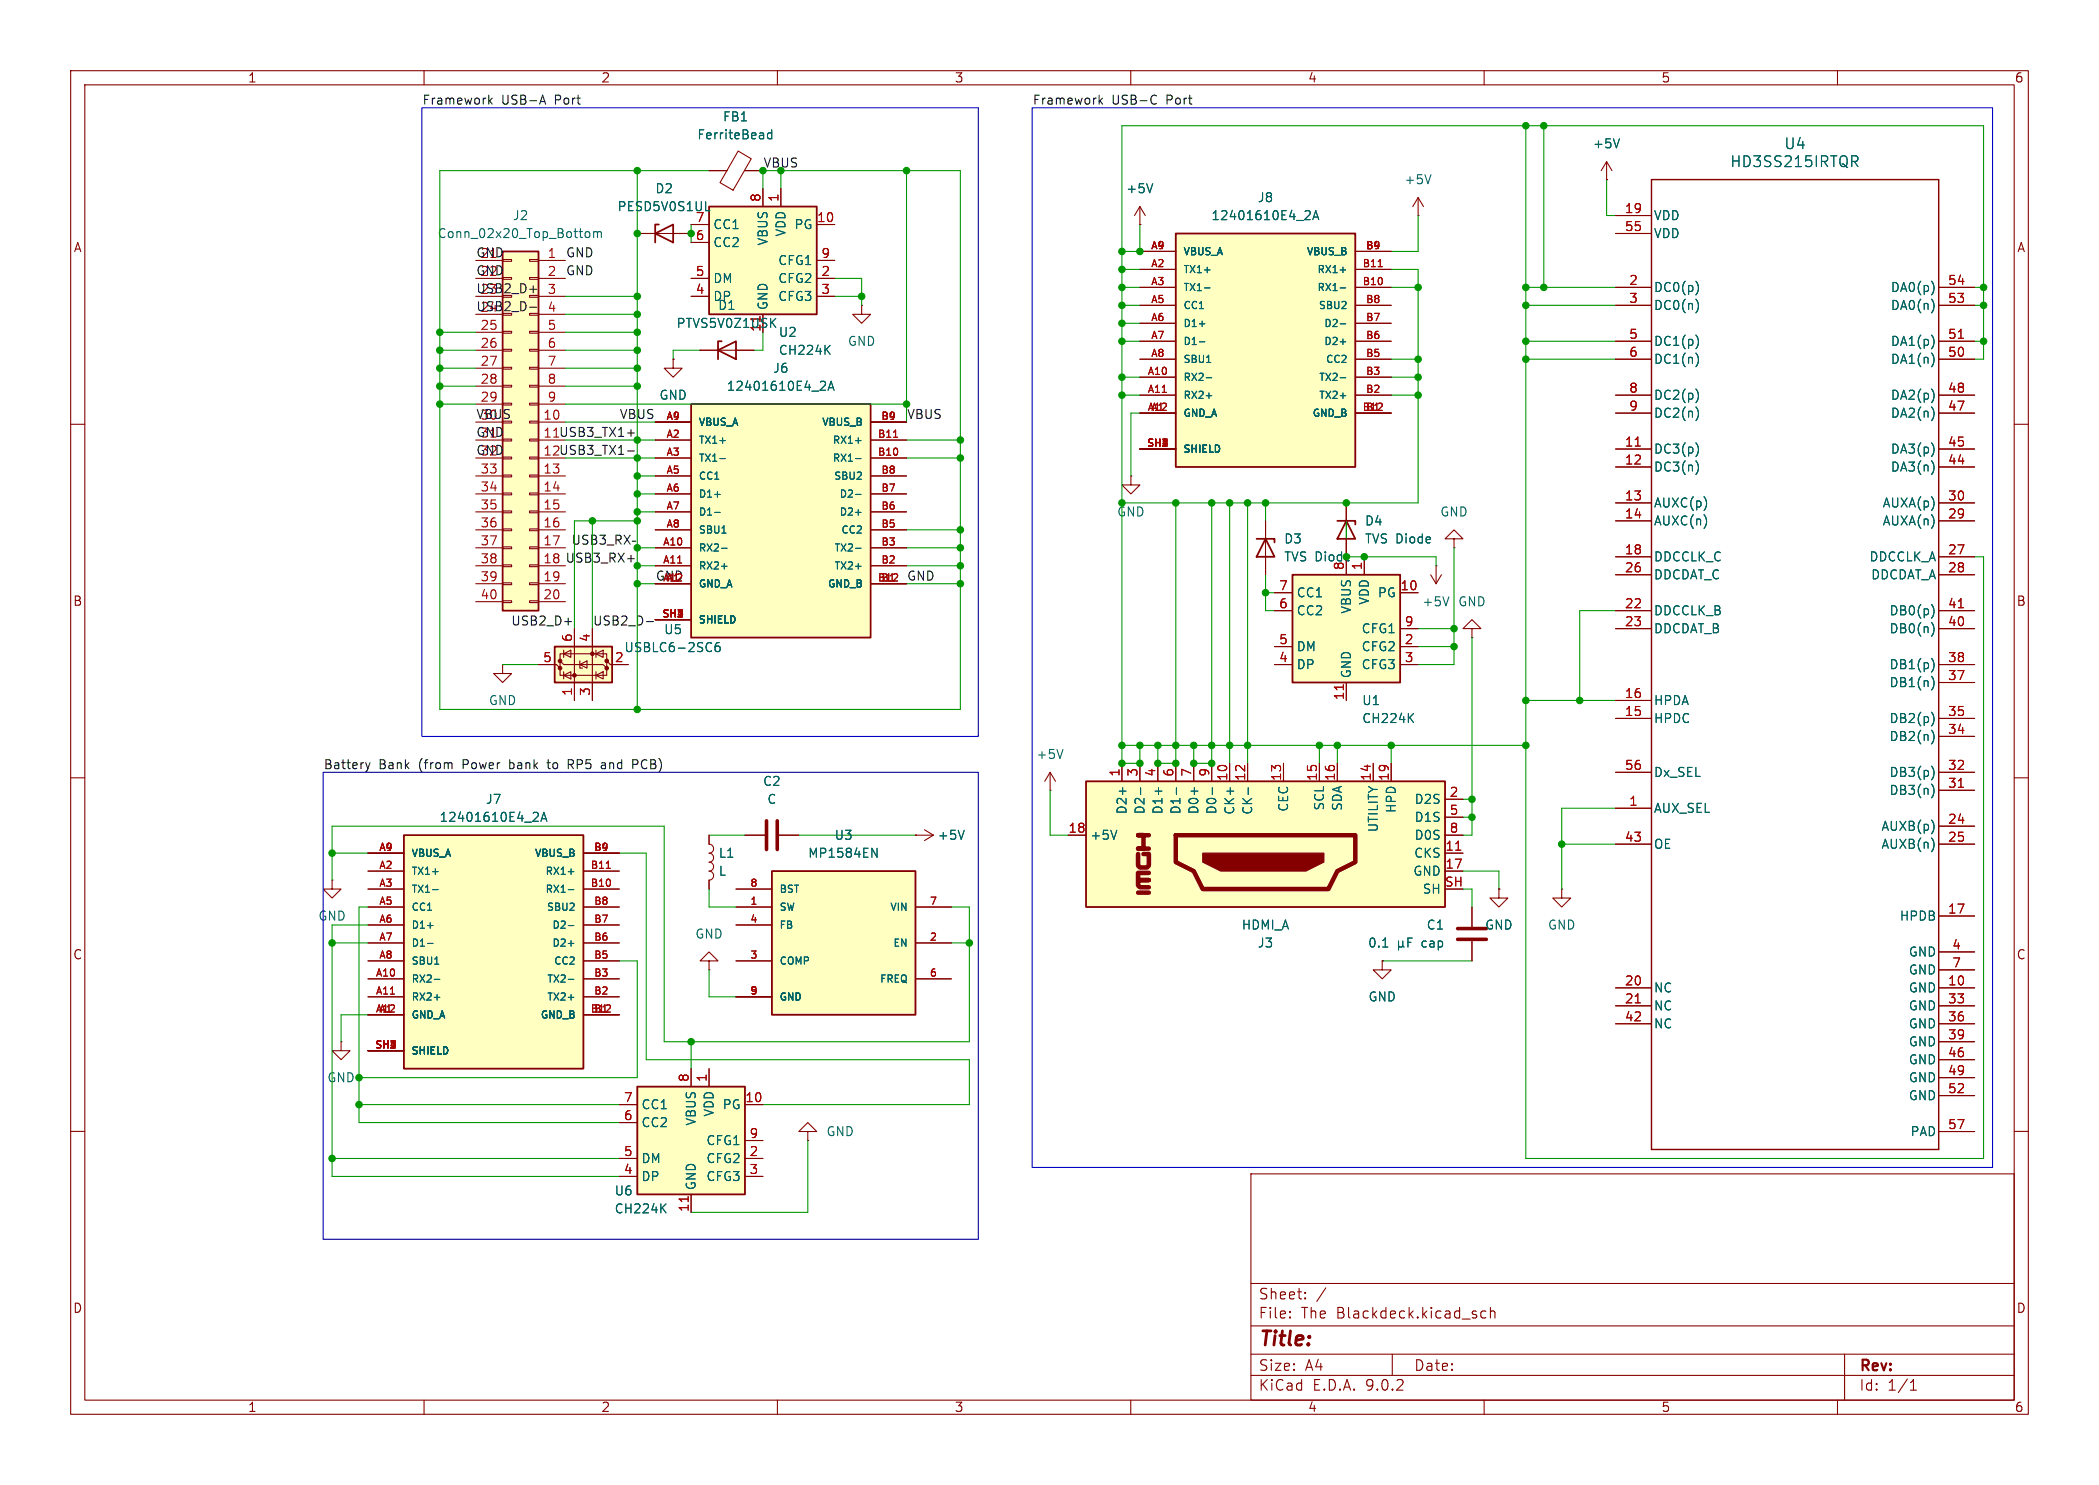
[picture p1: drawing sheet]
<svg xmlns="http://www.w3.org/2000/svg" width="297mm" height="210mm" viewBox="0 0 297 210" stroke-linecap="round" stroke-linejoin="round" font-family="sans-serif">
<defs><g id="words">
<text font-size="2.8" fill="#840000" x="178" y="190.9">Title:</text>
<g font-size="2.1" fill="#006464">
<text x="244.7" y="23.9">HD3SS215IRTQR</text>
<text x="252.4" y="21.3">U4</text>
</g>
<g font-size="2.1" fill="#840000">
<text x="178" y="184">Sheet:</text>
<text x="178" y="186.7">File:</text>
<text x="184.1" y="186.7">The</text>
<text x="189.2" y="186.7">Blackdeck.kicad_sch</text>
<text x="178" y="196.9">KiCad</text>
<text x="178" y="194.1">Size:</text>
<text x="184.7" y="194.1">A4</text>
<text x="185.7" y="196.9">E.D.A.</text>
<text x="193.3" y="196.9">9.0.2</text>
<text x="200" y="194.1">Date:</text>
<text x="263" y="194.3">Rev:</text>
<text x="263" y="196.9">Id:</text>
<text x="267.1" y="196.9">1/1</text>
</g>
<g font-size="1.8" fill="#840000">
<text x="35" y="11.9">1</text>
<text x="85" y="11.9">2</text>
<text x="135" y="11.9">3</text>
<text x="185" y="11.9">4</text>
<text x="235" y="11.9">5</text>
<text x="285" y="11.9">6</text>
<text x="10.3" y="35.9">A</text>
<text x="285.3" y="35.9">A</text>
<text x="10.3" y="85.9">B</text>
<text x="285.3" y="85.9">B</text>
<text x="10.3" y="135.9">C</text>
<text x="285.3" y="135.9">C</text>
<text x="10.3" y="185.9">D</text>
<text x="285.3" y="185.9">D</text>
<text x="35" y="199.9">1</text>
<text x="85" y="199.9">2</text>
<text x="135" y="199.9">3</text>
<text x="185" y="199.9">4</text>
<text x="235" y="199.9">5</text>
<text x="285" y="199.9">6</text>
</g>
<g font-size="1.8" fill="#0f0f0f">
<text x="59.7" y="14.9">Framework</text>
<text x="71" y="14.9">USB-A</text>
<text x="78.6" y="14.9">Port</text>
<text x="146" y="14.9">Framework</text>
<text x="157.3" y="14.9">USB-C</text>
<text x="165.1" y="14.9">Port</text>
<text x="67.3" y="41.6">USB2_D+</text>
<text x="67.3" y="39">GND</text>
<text x="67.3" y="36.5">GND</text>
<text x="67.9" y="36.6">21</text>
<text x="67.9" y="39.1">22</text>
<text x="67.9" y="41.7">23</text>
<text x="80" y="36.5">GND</text>
<text x="80" y="39">GND</text>
<text x="67.3" y="44.1">USB2_D-</text>
<text x="67.9" y="44.2">24</text>
<text x="67.3" y="59.3">VBUS</text>
<text x="67.9" y="59.4">30</text>
<text x="87.6" y="59.3">VBUS</text>
<text x="128.3" y="59.3">VBUS</text>
<text x="67.3" y="61.9">GND</text>
<text x="67.3" y="64.4">GND</text>
<text x="67.9" y="62">31</text>
<text x="67.9" y="64.5">32</text>
<text x="76.8" y="62">11USB3_TX1+</text>
<text x="76.8" y="64.5">12USB3_TX1-</text>
<text x="76.8" y="79.8">18 USB3_RX+</text>
<text x="92.7" y="82.2">GND</text>
<text x="128.3" y="82.2">GND</text>
<text x="72.2" y="88.6">USB2_D+</text>
<text x="83.8" y="88.6">USB2_D-</text>
<text x="45.7" y="108.9">Battery</text>
<text x="53.6" y="108.9">Bank</text>
<text x="59.4" y="108.9">(from</text>
<text x="65.7" y="108.9">Power</text>
<text x="72.5" y="108.9">bank</text>
<text x="78.2" y="108.9">to</text>
<text x="81.2" y="108.9">RP5</text>
<text x="86.1" y="108.9">and</text>
<text x="90.8" y="108.9">PCB)</text>
</g>
<g font-size="1.8" fill="#006464">
<text x="102.2" y="17.4">FB1</text>
<text x="98.6" y="19.9">FerriteBead</text>
<text x="225.3" y="21.2">+5V</text>
<text x="92.6" y="27.5">D2</text>
<text x="159.3" y="27.5">+5V</text>
<text x="177.9" y="28.8">J8</text>
<text x="198.6" y="26.3">+5V</text>
<text x="61.8" y="33.9">Conn_02x20_Top_Bottom</text>
<text x="72.5" y="31.3">J2</text>
<text x="87.3" y="30.1">PESD5V0S1UL</text>
<text x="98.4" y="31.5">7</text>
<text x="100.8" y="32.6">CC1</text>
<text x="100.8" y="35.2">CC2</text>
<text x="108.8" y="34.8" transform="rotate(-90 108.8 34.8)">VBUS</text>
<text x="111.4" y="33.5" transform="rotate(-90 111.4 33.5)">VDD</text>
<text x="112.3" y="32.6">PG</text>
<text x="171.3" y="31.3">12401610E4_2A</text>
<text x="233.9" y="31.3">VDD</text>
<text x="233.9" y="33.9">VDD</text>
<text x="100.8" y="40.2">DM</text>
<text x="110" y="37.7">CFG1</text>
<text x="110" y="40.2">CFG2</text>
<text x="233.9" y="41.5">DC0(p)</text>
<text x="267.5" y="41.5">DA0(p)</text>
<text x="95.6" y="46.6">PTVS5V0Z1USK</text>
<text x="100.8" y="42.8">DP</text>
<text x="101.5" y="44">D1</text>
<text x="107.7" y="47" transform="rotate(-90 107.7 47)">11</text>
<text x="108.8" y="43.9" transform="rotate(-90 108.8 43.9)">GND</text>
<text x="110" y="42.8">CFG3</text>
<text x="110.1" y="47.9">U2</text>
<text x="233.9" y="44">DC0(n)</text>
<text x="267.5" y="44">DA0(n)</text>
<text x="109.3" y="52.9">J6</text>
<text x="110.1" y="50.4">CH224K</text>
<text x="119.9" y="49.1">GND</text>
<text x="233.9" y="49.1">DC1(p)</text>
<text x="233.9" y="51.7">DC1(n)</text>
<text x="267.5" y="49.1">DA1(p)</text>
<text x="267.5" y="51.7">DA1(n)</text>
<text x="93.2" y="56.7">GND</text>
<text x="102.7" y="55.5">12401610E4_2A</text>
<text x="233.9" y="56.7">DC2(p)</text>
<text x="233.9" y="59.3">DC2(n)</text>
<text x="267.5" y="56.7">DA2(p)</text>
<text x="267.5" y="59.3">DA2(n)</text>
<text x="233.9" y="64.4">DC3(p)</text>
<text x="267.5" y="64.4">DA3(p)</text>
<text x="233.9" y="66.9">DC3(n)</text>
<text x="233.9" y="72">AUXC(p)</text>
<text x="266.3" y="72">AUXA(p)</text>
<text x="267.5" y="66.9">DA3(n)</text>
<text x="158" y="73.3">GND</text>
<text x="181.6" y="77.1">D3</text>
<text x="193" y="74.5">D4</text>
<text x="193" y="77.1">TVS Diode</text>
<text x="203.7" y="73.3">GND</text>
<text x="233.9" y="74.5">AUXC(n)</text>
<text x="266.3" y="74.5">AUXA(n)</text>
<text x="233.9" y="79.6">DDCCLK_C</text>
<text x="233.9" y="82.1">DDCDAT_C</text>
<text x="264.4" y="79.6">DDCCLK_A</text>
<text x="264.7" y="82.1">DDCDAT_A</text>
<text x="93.9" y="89.9">U5</text>
<text x="183.4" y="84.7">CC1</text>
<text x="183.4" y="87.2">CC2</text>
<text x="191.4" y="86.9" transform="rotate(-90 191.4 86.9)">VBUS</text>
<text x="192.6" y="89.8">CFG1</text>
<text x="193.9" y="85.6" transform="rotate(-90 193.9 85.6)">VDD</text>
<text x="194.9" y="84.7">PG</text>
<text x="201.2" y="86">+5V</text>
<text x="206.2" y="86">GND</text>
<text x="233.9" y="87.2">DDCCLK_B</text>
<text x="233.9" y="89.8">DDCDAT_B</text>
<text x="267.3" y="87.2">DB0(p)</text>
<text x="267.3" y="89.8">DB0(n)</text>
<text x="88.3" y="92.4">USBLC6-2SC6</text>
<text x="183.4" y="92.3">DM</text>
<text x="183.4" y="94.8">DP</text>
<text x="192.6" y="92.3">CFG2</text>
<text x="192.6" y="94.8">CFG3</text>
<text x="267.3" y="94.8">DB1(p)</text>
<text x="69.1" y="99.9">GND</text>
<text x="191.4" y="96" transform="rotate(-90 191.4 96)">GND</text>
<text x="192.7" y="99.9">U1</text>
<text x="233.9" y="99.9">HPDA</text>
<text x="267.3" y="97.4">DB1(n)</text>
<text x="146.6" y="107.5">+5V</text>
<text x="192.7" y="102.5">CH224K</text>
<text x="233.9" y="102.5">HPDC</text>
<text x="267.3" y="102.5">DB2(p)</text>
<text x="267.3" y="105">DB2(n)</text>
<text x="68.7" y="113.9">J7</text>
<text x="107.9" y="111.4">C2</text>
<text x="108.5" y="113.9">C</text>
<text x="200.1" y="113.9">D2S</text>
<text x="233.9" y="110.1">Dx_SEL</text>
<text x="267.3" y="110.1">DB3(p)</text>
<text x="267.3" y="112.6">DB3(n)</text>
<text x="62.1" y="116.4">12401610E4_2A</text>
<text x="118" y="119">U3</text>
<text x="132.6" y="119">+5V</text>
<text x="154.2" y="119">+5V</text>
<text x="159.6" y="115.3" transform="rotate(-90 159.6 115.3)">D2+</text>
<text x="162.2" y="115.3" transform="rotate(-90 162.2 115.3)">D2-</text>
<text x="164.7" y="115.3" transform="rotate(-90 164.7 115.3)">D1+</text>
<text x="167.2" y="115.3" transform="rotate(-90 167.2 115.3)">D1-</text>
<text x="169.8" y="115.3" transform="rotate(-90 169.8 115.3)">D0+</text>
<text x="172.3" y="115.3" transform="rotate(-90 172.3 115.3)">D0-</text>
<text x="174.9" y="115.3" transform="rotate(-90 174.9 115.3)">CK+</text>
<text x="177.4" y="115.3" transform="rotate(-90 177.4 115.3)">CK-</text>
<text x="182.5" y="114.9" transform="rotate(-90 182.5 114.9)">CEC</text>
<text x="187.6" y="114.7" transform="rotate(-90 187.6 114.7)">SCL</text>
<text x="190.1" y="114.8" transform="rotate(-90 190.1 114.8)">SDA</text>
<text x="195.2" y="117.8" transform="rotate(-90 195.2 117.8)">UTILITY</text>
<text x="197.7" y="115.1" transform="rotate(-90 197.7 115.1)">HPD</text>
<text x="200.1" y="116.4">D1S</text>
<text x="200.1" y="119">D0S</text>
<text x="233.9" y="115.2">AUX_SEL</text>
<text x="266.1" y="117.7">AUXB(p)</text>
<text x="101.6" y="124.1">L</text>
<text x="101.6" y="121.5">L1</text>
<text x="114.3" y="121.5">MP1584EN</text>
<text x="199.9" y="124.1">GND</text>
<text x="200" y="121.5">CKS</text>
<text x="233.9" y="120.2">OE</text>
<text x="266.1" y="120.2">AUXB(n)</text>
<text x="45" y="130.4">GND</text>
<text x="175.6" y="131.7">HDMI_A</text>
<text x="201.2" y="126.6">SH</text>
<text x="201.8" y="131.7">C1</text>
<text x="210.1" y="131.7">GND</text>
<text x="218.9" y="131.7">GND</text>
<text x="268.7" y="130.4">HPDB</text>
<text x="98.3" y="132.9">GND</text>
<text x="177.9" y="134.2">J3</text>
<text x="193.5" y="134.2">0.1</text>
<text x="201.3" y="134.2">cap</text>
<text x="270" y="135.5">GND</text>
<text x="193.5" y="141.8">GND</text>
<text x="233.9" y="140.6">NC</text>
<text x="233.9" y="143.1">NC</text>
<text x="270" y="138">GND</text>
<text x="270" y="140.6">GND</text>
<text x="270" y="143.1">GND</text>
<text x="233.9" y="145.6">NC</text>
<text x="270" y="145.6">GND</text>
<text x="270" y="148.2">GND</text>
<text x="46.2" y="153.3">GND</text>
<text x="270" y="150.7">GND</text>
<text x="270" y="153.3">GND</text>
<text x="270" y="155.8">GND</text>
<text x="90.7" y="157.1">CC1</text>
<text x="90.7" y="159.6">CC2</text>
<text x="98.7" y="159.3" transform="rotate(-90 98.7 159.3)">VBUS</text>
<text x="101.2" y="158" transform="rotate(-90 101.2 158)">VDD</text>
<text x="102.2" y="157.1">PG</text>
<text x="116.8" y="160.9">GND</text>
<text x="270.2" y="160.9">PAD</text>
<text x="90.7" y="164.7">DM</text>
<text x="90.7" y="167.2">DP</text>
<text x="99.9" y="162.2">CFG1</text>
<text x="99.9" y="164.7">CFG2</text>
<text x="99.9" y="167.2">CFG3</text>
<text x="86.9" y="169.3">U6</text>
<text x="86.9" y="171.8">CH224K</text>
<text x="98.7" y="168.4" transform="rotate(-90 98.7 168.4)">GND</text>
</g>
<g font-size="1.8" fill="#009600">
<text x="107.9" y="23.8">VBUS</text>
<text x="181.6" y="79.6">TVS Diode</text>
</g>
<g font-size="1.8" fill="#a90000">
<text x="107.7" y="28.6" transform="rotate(-90 107.7 28.6)">8</text>
<text x="110.2" y="28.6" transform="rotate(-90 110.2 28.6)">1</text>
<text x="98.4" y="34">6</text>
<text x="115.5" y="31.5">10</text>
<text x="229.8" y="30.2">19</text>
<text x="229.8" y="32.8">55</text>
<text x="77.4" y="36.6">1</text>
<text x="77.4" y="39.1">2</text>
<text x="77.4" y="41.7">3</text>
<text x="98.4" y="39.1">5</text>
<text x="98.4" y="41.7">4</text>
<text x="116.1" y="36.6">9</text>
<text x="116.1" y="39.1">2</text>
<text x="116.1" y="41.7">3</text>
<text x="230.4" y="40.4">2</text>
<text x="275.5" y="40.4">54</text>
<text x="67.9" y="46.7">25</text>
<text x="77.4" y="44.2">4</text>
<text x="77.4" y="46.7">5</text>
<text x="230.4" y="42.9">3</text>
<text x="275.5" y="42.9">53</text>
<text x="67.9" y="49.3">26</text>
<text x="67.9" y="51.8">27</text>
<text x="77.4" y="49.3">6</text>
<text x="77.4" y="51.8">7</text>
<text x="230.4" y="48">5</text>
<text x="230.4" y="50.5">6</text>
<text x="275.5" y="48">51</text>
<text x="275.5" y="50.5">50</text>
<text x="67.9" y="54.4">28</text>
<text x="67.9" y="56.9">29</text>
<text x="76.8" y="59.4">10</text>
<text x="77.4" y="54.4">8</text>
<text x="77.4" y="56.9">9</text>
<text x="230.4" y="55.6">8</text>
<text x="230.4" y="58.2">9</text>
<text x="275.5" y="55.6">48</text>
<text x="275.5" y="58.2">47</text>
<text x="229.8" y="63.2">11</text>
<text x="229.8" y="65.8">12</text>
<text x="275.5" y="63.2">45</text>
<text x="275.5" y="65.8">44</text>
<text x="67.9" y="67.1">33</text>
<text x="67.9" y="69.6">34</text>
<text x="76.8" y="67.1">13</text>
<text x="76.8" y="69.6">14</text>
<text x="229.8" y="70.9">13</text>
<text x="275.5" y="70.9">30</text>
<text x="67.9" y="72.1">35</text>
<text x="67.9" y="74.7">36</text>
<text x="67.9" y="77.2">37</text>
<text x="76.8" y="72.1">15</text>
<text x="76.8" y="74.7">16</text>
<text x="76.8" y="77.2">17</text>
<text x="229.8" y="73.4">14</text>
<text x="275.5" y="73.4">29</text>
<text x="67.9" y="79.8">38</text>
<text x="67.9" y="82.3">39</text>
<text x="76.8" y="82.3">19</text>
<text x="180.9" y="83.6">7</text>
<text x="190.2" y="80.7" transform="rotate(-90 190.2 80.7)">8</text>
<text x="192.8" y="80.7" transform="rotate(-90 192.8 80.7)">1</text>
<text x="198.1" y="83.6">10</text>
<text x="229.8" y="78.5">18</text>
<text x="229.8" y="81">26</text>
<text x="275.5" y="78.5">27</text>
<text x="275.5" y="81">28</text>
<text x="67.9" y="84.8">40</text>
<text x="76.8" y="84.8">20</text>
<text x="180.9" y="86.1">6</text>
<text x="198.7" y="88.6">9</text>
<text x="229.8" y="86.1">22</text>
<text x="229.8" y="88.6">23</text>
<text x="275.5" y="86.1">41</text>
<text x="275.5" y="88.6">40</text>
<text x="76.8" y="93.7">5</text>
<text x="81" y="90.9" transform="rotate(-90 81 90.9)">6</text>
<text x="83.6" y="90.9" transform="rotate(-90 83.6 90.9)">4</text>
<text x="86.9" y="93.7">2</text>
<text x="180.9" y="91.2">5</text>
<text x="180.9" y="93.7">4</text>
<text x="198.7" y="91.2">2</text>
<text x="198.7" y="93.7">3</text>
<text x="275.5" y="93.7">38</text>
<text x="81" y="98.5" transform="rotate(-90 81 98.5)">1</text>
<text x="83.6" y="98.5" transform="rotate(-90 83.6 98.5)">3</text>
<text x="190.2" y="99.1" transform="rotate(-90 190.2 99.1)">11</text>
<text x="229.8" y="98.8">16</text>
<text x="229.8" y="101.3">15</text>
<text x="275.5" y="96.3">37</text>
<text x="275.5" y="101.3">35</text>
<text x="275.5" y="103.9">34</text>
<text x="158.5" y="109.9" transform="rotate(-90 158.5 109.9)">1</text>
<text x="161" y="109.9" transform="rotate(-90 161 109.9)">3</text>
<text x="163.6" y="109.9" transform="rotate(-90 163.6 109.9)">4</text>
<text x="166.1" y="109.9" transform="rotate(-90 166.1 109.9)">6</text>
<text x="168.7" y="109.9" transform="rotate(-90 168.7 109.9)">7</text>
<text x="171.2" y="109.9" transform="rotate(-90 171.2 109.9)">9</text>
<text x="173.7" y="110.5" transform="rotate(-90 173.7 110.5)">10</text>
<text x="176.3" y="110.5" transform="rotate(-90 176.3 110.5)">12</text>
<text x="181.4" y="110.5" transform="rotate(-90 181.4 110.5)">13</text>
<text x="186.4" y="110.5" transform="rotate(-90 186.4 110.5)">15</text>
<text x="189" y="110.5" transform="rotate(-90 189 110.5)">16</text>
<text x="194.1" y="110.5" transform="rotate(-90 194.1 110.5)">14</text>
<text x="196.6" y="110.5" transform="rotate(-90 196.6 110.5)">19</text>
<text x="205" y="112.8">2</text>
<text x="229.8" y="109">56</text>
<text x="275.5" y="109">32</text>
<text x="275.5" y="111.5">31</text>
<text x="151.1" y="117.9">18</text>
<text x="205" y="115.3">5</text>
<text x="205" y="117.9">8</text>
<text x="229.8" y="119.1">43</text>
<text x="230.4" y="114">1</text>
<text x="275.5" y="116.6">24</text>
<text x="275.5" y="119.1">25</text>
<text x="204.4" y="125.5">SH</text>
<text x="204.4" y="120.4">11</text>
<text x="204.4" y="122.9">17</text>
<text x="275.5" y="129.3">17</text>
<text x="276.2" y="134.4">4</text>
<text x="276.2" y="136.9">7</text>
<text x="229.8" y="139.4">20</text>
<text x="229.8" y="142">21</text>
<text x="275.5" y="139.4">10</text>
<text x="275.5" y="142">33</text>
<text x="229.8" y="144.5">42</text>
<text x="275.5" y="144.5">36</text>
<text x="275.5" y="147.1">39</text>
<text x="275.5" y="149.6">46</text>
<text x="88.2" y="156">7</text>
<text x="97.5" y="153.1" transform="rotate(-90 97.5 153.1)">8</text>
<text x="100.1" y="153.1" transform="rotate(-90 100.1 153.1)">1</text>
<text x="105.4" y="156">10</text>
<text x="275.5" y="152.1">49</text>
<text x="275.5" y="154.7">52</text>
<text x="88.2" y="158.5">6</text>
<text x="106" y="161">9</text>
<text x="275.5" y="159.8">57</text>
<text x="88.2" y="163.6">5</text>
<text x="88.2" y="166.1">4</text>
<text x="106" y="163.6">2</text>
<text x="106" y="166.1">3</text>
<text x="97.5" y="171.5" transform="rotate(-90 97.5 171.5)">11</text>
</g>
<g font-size="1.4" fill="#a90000">
<text x="162.8" y="35.3">A4</text>
<text x="163.7" y="35.3">9</text>
<text x="193.2" y="35.3">B4</text>
<text x="194.1" y="35.3">9</text>
<text x="162.8" y="37.8">A2</text>
<text x="162.8" y="40.4">A3</text>
<text x="192.7" y="37.8">B11</text>
<text x="192.7" y="40.4">B10</text>
<text x="162.8" y="42.9">A5</text>
<text x="162.8" y="45.5">A6</text>
<text x="193.2" y="42.9">B8</text>
<text x="193.2" y="45.5">B7</text>
<text x="162.3" y="53.1">A10</text>
<text x="162.8" y="48">A7</text>
<text x="162.8" y="50.5">A8</text>
<text x="193.2" y="48">B6</text>
<text x="193.2" y="50.5">B5</text>
<text x="193.2" y="53.1">B3</text>
<text x="94.2" y="59.4">A4</text>
<text x="95.1" y="59.4">9</text>
<text x="124.6" y="59.4">B4</text>
<text x="125.6" y="59.4">9</text>
<text x="162.3" y="55.6">A11</text>
<text x="162.3" y="58.2">A12</text>
<text x="162.8" y="58.2">A1</text>
<text x="192.7" y="58.2">B12</text>
<text x="193.2" y="55.6">B2</text>
<text x="193.2" y="58.2">B1</text>
<text x="94.2" y="62">A2</text>
<text x="94.2" y="64.5">A3</text>
<text x="124.1" y="62">B11</text>
<text x="124.1" y="64.5">B10</text>
<text x="162.2" y="63.2">SH1</text>
<text x="164.2" y="63.2">2</text>
<text x="94.2" y="67.1">A5</text>
<text x="94.2" y="69.6">A6</text>
<text x="124.6" y="67.1">B8</text>
<text x="124.6" y="69.6">B7</text>
<text x="93.7" y="77.2">A10</text>
<text x="94.2" y="72.1">A7</text>
<text x="94.2" y="74.7">A8</text>
<text x="124.6" y="72.1">B6</text>
<text x="124.6" y="74.7">B5</text>
<text x="124.6" y="77.2">B3</text>
<text x="93.7" y="79.8">A11</text>
<text x="93.7" y="82.3">A12</text>
<text x="94.2" y="82.3">A1</text>
<text x="124.1" y="82.3">B12</text>
<text x="124.6" y="79.8">B2</text>
<text x="124.6" y="82.3">B1</text>
<text x="93.6" y="87.4">SH1</text>
<text x="95.6" y="87.4">2</text>
<text x="53.6" y="120.4">A4</text>
<text x="53.6" y="122.9">A2</text>
<text x="53.6" y="125.5">A3</text>
<text x="54.5" y="120.4">9</text>
<text x="83.5" y="122.9">B11</text>
<text x="83.5" y="125.5">B10</text>
<text x="84" y="120.4">B4</text>
<text x="84.9" y="120.4">9</text>
<text x="106.1" y="125.5">8</text>
<text x="53.6" y="128">A5</text>
<text x="53.6" y="130.6">A6</text>
<text x="84" y="128">B8</text>
<text x="84" y="130.6">B7</text>
<text x="106.1" y="128">1</text>
<text x="106.1" y="130.6">4</text>
<text x="131.5" y="128">7</text>
<text x="53.6" y="133.1">A7</text>
<text x="53.6" y="135.6">A8</text>
<text x="84" y="133.1">B6</text>
<text x="84" y="135.6">B5</text>
<text x="106.1" y="135.6">3</text>
<text x="131.5" y="133.1">2</text>
<text x="53.1" y="138.2">A10</text>
<text x="53.1" y="140.7">A11</text>
<text x="53.1" y="143.3">A12</text>
<text x="53.6" y="143.3">A1</text>
<text x="83.5" y="143.3">B12</text>
<text x="84" y="138.2">B3</text>
<text x="84" y="140.7">B2</text>
<text x="84" y="143.3">B1</text>
<text x="106.1" y="140.7">5</text>
<text x="131.5" y="138.2">6</text>
<text x="53" y="148.3">SH1</text>
<text x="54.9" y="148.3">2</text>
</g>
<g font-size="1.4" fill="#006464">
<text x="167.4" y="36.3">VBUS_A</text>
<text x="167.4" y="38.8">TX1+</text>
<text x="167.4" y="41.4">TX1-</text>
<text x="184.8" y="36.3">VBUS_B</text>
<text x="186.3" y="38.8">RX1+</text>
<text x="186.3" y="41.4">RX1-</text>
<text x="167.4" y="43.9">CC1</text>
<text x="167.4" y="46.5">D1+</text>
<text x="186.5" y="43.9">SBU2</text>
<text x="187.3" y="46.5">D2-</text>
<text x="167.4" y="49">D1-</text>
<text x="167.4" y="51.5">SBU1</text>
<text x="187.3" y="49">D2+</text>
<text x="187.5" y="51.5">CC2</text>
<text x="167.4" y="54.1">RX2-</text>
<text x="167.4" y="56.6">RX2+</text>
<text x="167.4" y="59.2">GND_A</text>
<text x="185.6" y="59.2">GND_B</text>
<text x="186.5" y="54.1">TX2-</text>
<text x="186.5" y="56.6">TX2+</text>
<text x="98.8" y="60.4">VBUS_A</text>
<text x="98.8" y="63">TX1+</text>
<text x="98.8" y="65.5">TX1-</text>
<text x="116.2" y="60.4">VBUS_B</text>
<text x="117.7" y="63">RX1+</text>
<text x="117.7" y="65.5">RX1-</text>
<text x="167.4" y="64.2">SHIELD</text>
<text x="98.8" y="68">CC1</text>
<text x="98.8" y="70.6">D1+</text>
<text x="117.9" y="68">SBU2</text>
<text x="118.7" y="70.6">D2-</text>
<text x="98.8" y="73.1">D1-</text>
<text x="98.8" y="75.7">SBU1</text>
<text x="118.7" y="73.1">D2+</text>
<text x="118.9" y="75.7">CC2</text>
<text x="98.8" y="78.2">RX2-</text>
<text x="98.8" y="80.7">RX2+</text>
<text x="98.8" y="83.3">GND_A</text>
<text x="117" y="83.3">GND_B</text>
<text x="118" y="78.2">TX2-</text>
<text x="118" y="80.7">TX2+</text>
<text x="98.8" y="88.4">SHIELD</text>
<text x="58.2" y="121.4">VBUS_A</text>
<text x="58.2" y="123.9">TX1+</text>
<text x="75.6" y="121.4">VBUS_B</text>
<text x="77.1" y="123.9">RX1+</text>
<text x="58.2" y="126.5">TX1-</text>
<text x="58.2" y="129">CC1</text>
<text x="58.2" y="131.5">D1+</text>
<text x="77.1" y="126.5">RX1-</text>
<text x="77.3" y="129">SBU2</text>
<text x="78" y="131.5">D2-</text>
<text x="110.2" y="126.5">BST</text>
<text x="110.2" y="129">SW</text>
<text x="110.2" y="131.5">FB</text>
<text x="125.9" y="129">VIN</text>
<text x="58.2" y="134.1">D1-</text>
<text x="58.2" y="136.6">SBU1</text>
<text x="78" y="134.1">D2+</text>
<text x="78.3" y="136.6">CC2</text>
<text x="110.2" y="136.6">COMP</text>
<text x="126.3" y="134.1">EN</text>
<text x="58.2" y="139.2">RX2-</text>
<text x="58.2" y="141.7">RX2+</text>
<text x="77.3" y="139.2">TX2-</text>
<text x="77.3" y="141.7">TX2+</text>
<text x="110.2" y="141.7">GND</text>
<text x="124.4" y="139.2">FREQ</text>
<text x="58.2" y="144.2">GND_A</text>
<text x="58.2" y="149.3">SHIELD</text>
<text x="76.4" y="144.2">GND_B</text>
</g>
</g></defs>
<g fill="none" stroke="#840000" stroke-width=".15">
<path d="M10 10h277v190h-277zM12 12h273v186h-273zM60 10v2M110 10v2M160 10v2M210 10v2M260 10v2M10 60h2M285 60h2M10 110h2M285 110h2M10 160h2"/>
<path d="M177 166h108v32h-108zM285 160h2M60 198v2M110 198v2M160 198v2M177 194.5h108M177 191.5h108M177 187.5h108M177 181.5h108M182.5 186.3h.1l-.1 .1M182.5 186.3v.1M182.5 185.5v.1"/>
<path d="M182.5 185.5h.1l-.1 .1M184.7 183.6v.1M184.7 183.6h-.1l.1 .1M184.7 182.8v.1M184.7 182.8h-.1l.1 .1M187.6 182.1l-1.3 2M197 191.5v3M210 198v2M210.2 185.5l-.4-.1-.3 .3v.4l.2 .2 .1 .1 .4-.1M210.9 185.5a.37 .37 0 0 1 .6 .1v.8M210.9 184.9v1.5M260 198v2"/>
<path d="M261 191.5v6.5M270.3 196.6h.9M270.3 195.5l.4-.4v1.5"/>
</g>
<path d="M57.1 118.1h25.4v33h-25.4z" fill="#ffffc2"/>
<path d="M177.8 76.2h2.5v.5M179.1 76.2l1.2 2.5h-2.5zM57.1 118.1h25.4v33h-25.4z" fill="none" stroke="#840000" stroke-width=".25"/>
<g fill="none" stroke="#840000" stroke-width=".15">
<path d="M227.3 25.4h.1M227.3 22.9l-.7 1.2M227.3 22.9l.8 1.2M227.3 22.9v2.5M228.6 30.5h5.1M228.6 33h5.1M228.6 40.6h5.1M228.6 43.2h5.1M228.6 48.3h5.1M228.6 50.8h5.1M228.6 55.9h5.1M228.6 58.4h5.1"/>
<path d="M274.3 40.6h5.1M274.3 43.2h5.1M274.3 48.3h5.1M274.3 50.8h5.1M274.3 55.9h5.1M274.3 58.4h5.1M179.1 73.7v7.6M228.6 63.5h5.1M228.6 66h5.1M228.6 71.1h5.1M228.6 73.7h5.1M228.6 78.7h5.1"/>
<path d="M274.3 63.5h5.1M274.3 66h5.1M274.3 71.1h5.1M274.3 73.7h5.1M274.3 78.7h5.1M208.3 88.9h1.2l-1.2-1.3-1.3 1.3h1.3v1.3M208.3 90.2h.1M228.6 81.3h5.1M228.6 86.4h5.1M228.6 88.9h5.1M228.6 99.1h5.1M274.3 81.3h5.1"/>
<path d="M274.3 86.4h5.1M274.3 88.9h5.1M274.3 94h5.1M274.3 96.5h5.1M228.6 101.6h5.1M228.6 109.2h5.1M228.6 114.3h5.1M228.6 119.4h5.1M274.3 101.6h5.1M274.3 109.2h5.1M274.3 119.4h5.1M274.3 104.1h5.1"/>
<path d="M274.3 111.8h5.1M274.3 116.8h5.1M52.1 120.7h5M52.1 123.2h5M52.1 125.7h5M52.1 128.3h5M52.1 130.8h5M52.1 133.4h5M52.1 135.9h5M52.1 138.4h5M82.5 120.7h5.1M82.5 123.2h5.1"/>
<path d="M82.5 125.7h5.1M82.5 128.3h5.1M82.5 130.8h5.1M82.5 133.4h5.1M82.5 135.9h5.1M82.5 138.4h5.1M228.6 139.7h5.1M274.3 139.7h5.1M274.3 129.5h5.1M274.3 134.6h5.1M274.3 137.2h5.1M52.1 141h5"/>
<path d="M52.1 143.5h5M52.1 148.6h5M82.5 141h5.1M82.5 143.5h5.1M228.6 142.2h5.1M228.6 144.8h5.1M274.3 142.2h5.1M274.3 144.8h5.1M274.3 147.3h5.1M274.3 149.9h5.1M274.3 152.4h5.1M274.3 154.9h5.1"/>
<path d="M274.3 160h5.1"/>
</g>
<g fill="none" stroke="#006464" stroke-width=".15">
<path d="M229.1 19.6l-.4 1.3M240 39.8a1.49 1.49 0 0 1 0 1.8M262.4 22.8l.5 .8M262.6 22a.41 .41 0 0 1 .3 .4 .41 .41 0 0 1-.3 .4M240 42.4a1.49 1.49 0 0 1 0 1.8M240 47.4a1.49 1.49 0 0 1 0 1.9M240 50a1.49 1.49 0 0 1 0 1.8M240 55.1a1.49 1.49 0 0 1 0 1.8M240 57.6a1.49 1.49 0 0 1 0 1.8M273.5 40.1l.2 .5-.2 .7M273.5 42.7l.2 .5-.2 .7M273.5 47.8l.2 .4-.2 .8"/>
<path d="M273.5 50.3l.2 .5-.2 .7M273.5 55.4l.2 .5-.2 .7M273.5 57.9l.2 .5-.2 .7M240 62.7a1.49 1.49 0 0 1 0 1.8M240 65.2a1.49 1.49 0 0 1 0 1.8M273.5 63l.2 .5-.2 .7M273.5 65.5l.2 .5-.2 .7M273.4 85.5a1.49 1.49 0 0 1 0 1.9M273.4 88.1a1.49 1.49 0 0 1 0 1.8M273.4 93.2a1.49 1.49 0 0 1 0 1.8M273.4 95.7a1.49 1.49 0 0 1 0 1.8M75.6 114.9h.4l.2 .3-.1 .2-.7 .7h.8"/>
<path d="M76.5 116.1l.5-1.2 .4 1.2M76.7 115.8h.6M273.4 100.8a1.49 1.49 0 0 1 0 1.8M273.4 103.3a1.49 1.49 0 0 1 0 1.8M273.4 108.4a1.49 1.49 0 0 1 0 1.8M273.4 110.9a1.49 1.49 0 0 1 0 1.9M273.5 116.3l.2 .5-.2 .7M273.5 118.9l.2 .5-.2 .7M60.5 130.9h.8M60.5 133.4h.8M61.2 125.8h.8M61.5 138.5h.7"/>
<path d="M61.5 136.4h.6M80.4 125.8h.8M80.4 130.9h.8M80.4 133.4h.8M80.4 138.5h.8M80.4 123.3h.8M61.5 141h.7M80.4 141h.8"/>
</g>
<path d="M277.1 47.8h.7M231.4 63.1h.7M277.1 85.9h.7M277.1 111.3h.7M85.8 122.8h.6M55.2 140.6h.6M231.4 141.8h.7" fill="none" stroke="#a90000" stroke-width=".15"/>
<path d="M233.7 25.4h40.6v137.2h-40.6z" fill="none" stroke="#840000" stroke-width=".2"/>
<path d="M182.9 81.3h15.2v15.2h-15.2z" fill="#ffffc2"/>
<path d="M182.9 81.3h15.2v15.2h-15.2z" fill="none" stroke="#840000" stroke-width=".25"/>
<g fill="none" stroke="#840000" stroke-width=".15">
<path d="M190.5 78.7v2.6M193 78.7v2.6M205.7 76.2h1.3l-1.3-1.3-1.2 1.3h1.2v1.3M205.7 77.5h.1M180.3 83.8h2.6M180.3 86.4h2.6M180.3 91.4h2.6M180.3 94h2.6M190.5 96.5v2.6M198.1 83.8h2.6M198.1 91.4h2.6M198.1 94h2.6"/>
<path d="M198.1 88.9h2.6M202.4 81.3l.8 1.3M203.2 80h.1M203.2 80v2.6M204 81.3l-.8 1.3M212.1 125.7v1.3h1.3l-1.3 1.3-1.3-1.3h1.3M212.1 125.7h.1"/>
</g>
<path d="M190.1 96.8v.7" fill="none" stroke="#a90000" stroke-width=".15"/>
<path d="M205 84.4l-.4 1.3M199.5 101.5l.5 .7M200 100.9l-.7 .7" fill="none" stroke="#006464" stroke-width=".15"/>
<path d="M100.3 29.2h15.3v15.3h-15.3z" fill="#ffffc2"/>
<path d="M100.3 29.2h15.3v15.3h-15.3zM101.6 49.5l2.5-1.2v2.5zM102.1 48.3h-.5v2.5" fill="none" stroke="#840000" stroke-width=".25"/>
<g fill="none" stroke="#840000" stroke-width=".15">
<path d="M97.8 31.8h2.5M97.8 34.3h2.5M97.8 39.4h2.5M107.9 26.7v2.5M110.5 26.7v2.5M115.6 31.8h2.5M115.6 39.4h2.5M115.6 36.8h2.5M97.8 41.9h2.5M99.1 49.5h7.6M107.9 44.5v2.5M115.6 41.9h2.5"/>
<path d="M148.6 111.8h.1M148.6 109.2l-.8 1.3M148.6 109.2l.8 1.3M148.6 109.2v2.6M195.6 135.9v1.3h1.2l-1.2 1.2-1.3-1.2h1.3M195.6 135.9h.1"/>
</g>
<path d="M109.2 45.6l.6 .7M109.8 45l-.8 .8M116.9 49.4l.6 .7M117.5 48.8l-.8 .8M150.4 106l-.4 1.3" fill="none" stroke="#006464" stroke-width=".15"/>
<path d="M153.7 110.5h50.8v17.8h-50.8z" fill="#ffffc2"/>
<path d="M162.6 118.1h-1.6h.8v1.9h-.8h1.6M166.4 118.1h25.4v3.8l-2.6 1.3-1.2 2.5h-17.8l-1.3-2.5-2.5-1.3zM161 120.8v1.6l.3 .3h1l.3-.3v-1.6h-.8M161 126.2h1.6M162.6 123.4h-1.6v1.1h1.6h-1.6v.7l.3 .3h1.3" fill="none" stroke="#840000" stroke-width=".63"/>
<path d="M153.7 110.5h50.8v17.8h-50.8z" fill="none" stroke="#840000" stroke-width=".25"/>
<path d="M170.2 120.7h17.1v1.2l-2.5 1.3h-12.1l-2.5-1.3z" fill="#840000" stroke="#840000" stroke-width=".15"/>
<g fill="none" stroke="#840000" stroke-width=".15">
<path d="M105.4 118.1h2.8M110.2 118.1h2.8M151.1 118.1h2.6M158.7 108v2.5M161.3 108v2.5M163.8 108v2.5M166.4 108v2.5M168.9 108v2.5M171.4 108v2.5M174 108v2.5M176.5 108v2.5M181.6 108v2.5"/>
<path d="M186.7 108v2.5M189.2 108v2.5M194.3 108v2.5M196.8 108v2.5M204.5 113h2.5M204.5 115.6h2.5M204.5 118.1h2.5M204.5 120.7h2.5M204.5 123.2h2.5M208.3 128.3v2.8M208.3 133.1v2.8M221 125.7v1.3h1.2l-1.2 1.3-1.3-1.3h1.3"/>
<path d="M221 125.7h.1"/>
</g>
<g fill="none" stroke="#006464" stroke-width=".15">
<path d="M158 117.4l-.4 1.3M158.8 111.4v1M161.4 111.4v1M163.9 111.4v1M166.5 111.4v1M169 111.4v1M171.5 111.4v1M176.6 111.4v1M195.7 133.9h.7M197.9 133.7l.2 .2h.2l.2-.2M197.9 133.1v1.3M198.5 133.7l.2 .2"/>
<path d="M198.5 133.1v.6M199.2 133.3h.4M199.8 132.7h-.6v1.2"/>
</g>
<path d="M206 120.2h.7" fill="none" stroke="#a90000" stroke-width=".15"/>
<path d="M108.5 116.1v4M110 116.1v4M206.2 131.3h4.1M206.2 132.8h4.1" fill="none" stroke="#840000" stroke-width=".51"/>
<path d="M97.8 57.2h25.4v33h-25.4z" fill="#ffffc2"/>
<path d="M97.8 57.2h25.4v33h-25.4zM189.2 73.7h2.6v.5M190.5 73.7l1.3 2.5h-2.6z" fill="none" stroke="#840000" stroke-width=".25"/>
<g fill="none" stroke="#840000" stroke-width=".15">
<path d="M100.3 24.1h2.6M104.4 21.4l1.9 1.1-2.6 4.4-1.8-1.1zM105.4 24.1h2.5M161.3 31.8h.1M161.3 29.2l-.8 1.3M161.3 29.2l.8 1.3M161.3 29.2v2.6M200.7 30.5h.1M200.7 27.9l-.8 1.3M200.7 27.9l.7 1.3M200.7 27.9v2.6M92.7 59.7h5.1"/>
<path d="M123.2 59.7h5.1M92.7 62.2h5.1M92.7 64.8h5.1M92.7 67.3h5.1M92.7 69.9h5.1M92.7 72.4h5.1M92.7 74.9h5.1M92.7 77.5h5.1M123.2 62.2h5.1M123.2 64.8h5.1M123.2 67.3h5.1M123.2 69.9h5.1"/>
<path d="M123.2 72.4h5.1M123.2 74.9h5.1M123.2 77.5h5.1M160 67.3v1.3h1.3l-1.3 1.3-1.3-1.3h1.3M160 67.3h.1M190.5 71.1v7.6M92.7 80h5.1M92.7 82.6h5.1M92.7 87.6h5.1M123.2 80h5.1M123.2 82.6h5.1"/>
</g>
<g fill="none" stroke="#006464" stroke-width=".15">
<path d="M109.2 18.4v1.2M109.2 18.8h-.4l-.2 .2v.4l.1 .2h.5M163.1 26l-.4 1.2M202.5 24.7l-.4 1.3M116.3 53.9l.4 .1 .1 .3-.1 .2-.7 .7h.8M117.2 55.2l.4-1.3 .4 1.3M117.3 54.8h.6M101.1 69.9h.8M101.1 72.5h.8M101.9 64.8h.7M102.1 77.5h.8M102.1 75.4h.6"/>
<path d="M121.1 64.8h.7M121.1 69.9h.7M121.1 72.5h.7M121.1 77.5h.7M121.1 62.3h.7M102.1 80.1h.8M121.1 80.1h.7"/>
</g>
<path d="M95.9 79.6h.6M126.4 61.8h.6" fill="none" stroke="#a90000" stroke-width=".15"/>
<path d="M166.4 33h25.4v33h-25.4z" fill="#ffffc2"/>
<path d="M92.7 33l2.5-1.2v2.5zM93.2 31.8h-.5v2.5M166.4 33h25.4v33h-25.4z" fill="none" stroke="#840000" stroke-width=".25"/>
<g fill="none" stroke="#840000" stroke-width=".15">
<path d="M90.2 33h7.6M161.3 35.6h5.1M161.3 38.1h5.1M191.8 35.6h5M191.8 38.1h5M161.3 40.6h5.1M161.3 43.2h5.1M161.3 45.7h5.1M161.3 48.3h5.1M161.3 50.8h5.1M161.3 53.3h5.1M161.3 55.9h5.1"/>
<path d="M161.3 58.4h5.1M191.8 40.6h5M191.8 43.2h5M191.8 45.7h5M191.8 48.3h5M191.8 50.8h5M191.8 53.3h5M191.8 55.9h5M191.8 58.4h5M161.3 63.5h5.1M100.3 118.1v1.3a.64 .64 0 0 1 .7 .6 .64 .64 0 0 1-.7 .7 .64 .64 0 0 1 .7 .6 .64 .64 0 0 1-.7 .6 .64 .64 0 0 1 .7 .7 .64 .64 0 0 1-.7 .6M100.3 135.9h1.3l-1.3-1.3-1.2 1.3h1.2v1.3"/>
<path d="M100.3 137.2h.1M100.3 123.2a.64 .64 0 0 1 .7 .6 .64 .64 0 0 1-.7 .7M100.3 124.5v1.2"/>
</g>
<g fill="none" stroke="#006464" stroke-width=".15">
<path d="M99.8 29.8h.7M184.8 29.8l.5 .1 .1 .3-.1 .1-.7 .8h.8M185.8 31.1l.4-1.3 .4 1.3M185.9 30.7h.6M189.6 38.2h.8M169.7 45.8h.8M169.7 48.3h.8M170.4 40.7h.8M170.7 53.4h.8M170.7 56h.8M170.7 51.3h.6M189.6 40.7h.8"/>
<path d="M189.6 45.8h.8M189.6 48.3h.8M189.6 53.4h.8M189.6 56h.8"/>
</g>
<path d="M195 37.7h.6M164.5 55.5h.5" fill="none" stroke="#a90000" stroke-width=".15"/>
<path d="M90.2 153.7h15.2v15.2h-15.2z" fill="#ffffc2"/>
<path d="M90.2 153.7h15.2v15.2h-15.2z" fill="none" stroke="#840000" stroke-width=".25"/>
<g fill="none" stroke="#840000" stroke-width=".15">
<path d="M87.6 156.2h2.6M87.6 158.8h2.6M97.8 151.1v2.6M100.3 151.1v2.6M105.4 156.2h2.5M87.6 163.8h2.6M87.6 166.4h2.6M97.8 168.9v2.6M105.4 163.8h2.5M105.4 166.4h2.5M105.4 161.3h2.5M114.3 160h1.3l-1.3-1.2-1.3 1.2h1.3v1.3"/>
<path d="M114.3 161.3h.1"/>
</g>
<path d="M97.4 169.2v.7" fill="none" stroke="#a90000" stroke-width=".15"/>
<path d="M93.7 170.8l.5 .7M94.2 170.3l-.7 .7" fill="none" stroke="#006464" stroke-width=".15"/>
<path d="M109.2 123.2h20.3v20.3h-20.3z" fill="#ffffc2"/>
<path d="M109.2 123.2h20.3v20.3h-20.3z" fill="none" stroke="#840000" stroke-width=".25"/>
<g fill="none" stroke="#840000" stroke-width=".15">
<path d="M129.5 118.1h.1M129.5 118.1h2.6M130.8 117.3l1.3 .8M132.1 118.1l-1.3 .8M47 124.5v1.2h1.3l-1.3 1.3-1.3-1.3h1.3M47 124.5h.1M104.1 128.3h5.1M104.1 125.7h5.1M104.1 130.8h5.1M104.1 135.9h5.1M129.5 128.3h5.1M129.5 133.4h5.1"/>
<path d="M129.5 138.4h5.1M48.3 147.3v1.3h1.2l-1.2 1.3-1.3-1.3h1.3M48.3 147.3h.1M104.1 141h5.1"/>
</g>
<path d="M123.4 120l.7 1.2v-1.2M136.4 117.4l-.4 1.3" fill="none" stroke="#006464" stroke-width=".15"/>
<path d="M78.5 91.4h8.1v5.1h-8.1z" fill="#ffffc2"/>
<g fill="#840000" stroke="#840000" stroke-width=".14">
<circle cx="81.3" cy="95.5" r=".25"/>
<circle cx="79.2" cy="94.5" r=".25"/>
<circle cx="85.9" cy="94.5" r=".25"/>
<circle cx="79.2" cy="93.5" r=".25"/>
<circle cx="85.9" cy="93.5" r=".25"/>
<circle cx="83.8" cy="92.5" r=".25"/>
</g>
<g fill="none" stroke="#840000" stroke-width=".15">
<path d="M76.2 94h2.5l.5 .5v-1l.6 .5h5.5l.6 .5v-1l.5 .5h2.5M79.2 94.5v1h6.7v-1M79.2 93.5v-1h6.7v1M79.8 95.5l1-.5v1zM79.8 92.5l1-.6v1.1zM79.8 91.9v1.1M79.8 95v1M81.3 88.9v10.2M82 93.5v1h.4M82 94l1.1-.5v1zM83.8 88.9v10.2M84.3 95.5l1-.5v1z"/>
<path d="M84.3 92.5l1-.6v1.1zM84.3 91.9v1.1M84.3 95v1"/>
</g>
<path d="M78.5 91.4h8.1v5.1h-8.1z" fill="none" stroke="#840000" stroke-width=".25"/>
<path d="M101.8 90.9a.5 .5 0 0 0-.6 .5v.5l.1 .2h.4l.1-.1 .1-.4-.1-.2h-.4l-.2 .2" fill="none" stroke="#006464" stroke-width=".15"/>
<path d="M71.1 35.6h5.1v50.8h-5.1z" fill="#ffffc2"/>
<path d="M71.1 35.6h5.1v50.8h-5.1z" fill="none" stroke="#840000" stroke-width=".25"/>
<g fill="none" stroke="#840000" stroke-width=".15">
<path d="M67.3 36.8h3.8M67.3 39.4h3.8M71.1 36.7h1.3v.3h-1.3zM71.1 39.2h1.3v.3h-1.3zM74.9 36.7h1.3v.3h-1.3zM74.9 39.2h1.3v.3h-1.3zM76.2 36.8h3.8M76.2 39.4h3.8M90.2 33h2.5M95.2 33h2.6M97.8 39.4h2.5M97.8 31.8h2.5"/>
<path d="M97.8 34.3h2.5M100.3 24.1h2.6M105.4 24.1h2.5M107.9 26.7v2.5M110.5 26.7v2.5M115.6 36.8h2.5M115.6 39.4h2.5M115.6 31.8h2.5M161.3 31.8h.1M161.3 35.6h5.1M161.3 38.1h5.1M191.8 35.6h5"/>
<path d="M191.8 38.1h5M227.3 25.4h.1M228.6 30.5h5.1M228.6 33h5.1M67.3 41.9h3.8M67.3 44.5h3.8M67.3 47h3.8M67.3 49.5h3.8M67.3 52.1h3.8M67.3 54.6h3.8M67.3 57.2h3.8M67.3 59.7h3.8"/>
<path d="M71.1 46.9h1.3v.2h-1.3zM71.1 49.4h1.3v.3h-1.3zM71.1 51.9h1.3v.3h-1.3zM71.1 54.5h1.3v.2h-1.3zM71.1 57h1.3v.3h-1.3zM74.9 41.8h1.3v.2h-1.3zM74.9 44.3h1.3v.3h-1.3zM74.9 46.9h1.3v.2h-1.3zM74.9 49.4h1.3v.3h-1.3zM74.9 51.9h1.3v.3h-1.3zM74.9 54.5h1.3v.2h-1.3zM74.9 57h1.3v.3h-1.3z"/>
<path d="M74.9 59.6h1.3v.2h-1.3zM76.2 41.9h3.8M76.2 44.5h3.8M76.2 47h3.8M76.2 49.5h3.8M76.2 52.1h3.8M76.2 54.6h3.8M76.2 57.2h3.8M76.2 59.7h3.8M92.7 59.7h5.1M95.2 50.8v1.3h1.3l-1.3 1.2-1.2-1.2h1.2M95.2 50.8h.1"/>
<path d="M97.8 41.9h2.5M99.1 49.5h2.5M104.1 49.5h2.6M107.9 44.5v2.5M115.6 41.9h2.5M121.9 43.2v1.3h1.3l-1.3 1.2-1.3-1.2h1.3M121.9 43.2h.1M123.2 59.7h5.1M161.3 40.6h5.1M161.3 43.2h5.1M161.3 48.3h5.1M161.3 50.8h5.1"/>
<path d="M161.3 55.9h5.1M161.3 58.4h5.1M161.3 45.7h5.1M161.3 53.3h5.1M191.8 40.6h5M191.8 43.2h5M191.8 48.3h5M191.8 50.8h5M191.8 55.9h5M191.8 58.4h5M191.8 45.7h5M191.8 53.3h5"/>
<path d="M228.6 40.6h5.1M228.6 43.2h5.1M228.6 48.3h5.1M228.6 50.8h5.1M228.6 55.9h5.1M228.6 58.4h5.1M274.3 40.6h5.1M274.3 43.2h5.1M274.3 48.3h5.1M274.3 50.8h5.1M274.3 55.9h5.1M274.3 58.4h5.1"/>
<path d="M67.3 62.2h3.8M67.3 64.8h3.8M67.3 67.3h3.8M67.3 69.9h3.8M67.3 72.4h3.8M67.3 74.9h3.8M67.3 77.5h3.8M71.1 62.1h1.3v.3h-1.3zM71.1 64.6h1.3v.3h-1.3zM71.1 67.2h1.3v.2h-1.3zM71.1 69.7h1.3v.3h-1.3zM71.1 72.3h1.3v.2h-1.3z"/>
<path d="M71.1 74.8h1.3v.3h-1.3zM71.1 77.3h1.3v.3h-1.3zM71.1 79.9h1.3v.2h-1.3zM74.9 62.1h1.3v.3h-1.3zM74.9 64.6h1.3v.3h-1.3zM74.9 67.2h1.3v.2h-1.3zM74.9 69.7h1.3v.3h-1.3zM74.9 72.3h1.3v.2h-1.3zM74.9 74.8h1.3v.3h-1.3zM74.9 77.3h1.3v.3h-1.3zM74.9 79.9h1.3v.2h-1.3zM76.2 62.2h3.8"/>
<path d="M76.2 64.8h3.8M76.2 67.3h3.8M76.2 69.9h3.8M76.2 72.4h3.8M76.2 74.9h3.8M76.2 77.5h3.8M92.7 62.2h5.1M92.7 64.8h5.1M92.7 67.3h5.1M92.7 69.9h5.1M92.7 72.4h5.1M92.7 74.9h5.1"/>
<path d="M92.7 77.5h5.1M123.2 62.2h5.1M123.2 64.8h5.1M123.2 67.3h5.1M123.2 69.9h5.1M123.2 72.4h5.1M123.2 74.9h5.1M123.2 77.5h5.1M161.3 63.5h5.1M179.1 73.7v2.5M179.1 78.7v2.6M190.5 71.1v2.6"/>
<path d="M190.5 76.2v5.1M193 78.7v2.6M228.6 63.5h5.1M228.6 66h5.1M228.6 71.1h5.1M228.6 73.7h5.1M228.6 78.7h5.1M274.3 63.5h5.1M274.3 66h5.1M274.3 71.1h5.1M274.3 73.7h5.1M274.3 78.7h5.1"/>
<path d="M67.3 80h3.8M67.3 82.6h3.8M67.3 85.1h3.8M71.1 82.4h1.3v.3h-1.3zM71.1 85h1.3v.2h-1.3zM71.1 94v1.3h1.3l-1.3 1.2-1.3-1.2h1.3M71.1 94h.1M74.9 82.4h1.3v.3h-1.3zM74.9 85h1.3v.2h-1.3zM76.2 80h3.8M76.2 82.6h3.8M76.2 85.1h3.8"/>
<path d="M76.2 94h2.5M81.3 88.9v2.5M81.3 96.5v2.6M83.8 88.9v2.5M83.8 96.5v2.6M86.4 94h2.5M92.7 80h5.1M92.7 82.6h5.1M92.7 87.6h5.1M123.2 80h5.1M123.2 82.6h5.1M180.3 86.4h2.6"/>
<path d="M180.3 94h2.6M180.3 83.8h2.6M180.3 91.4h2.6M190.5 96.5v2.6M198.1 88.9h2.6M198.1 94h2.6M198.1 83.8h2.6M198.1 91.4h2.6M228.6 81.3h5.1M228.6 86.4h5.1M228.6 88.9h5.1M228.6 99.1h5.1"/>
<path d="M274.3 81.3h5.1M274.3 86.4h5.1M274.3 88.9h5.1M274.3 94h5.1M274.3 96.5h5.1M100.3 118.1v1.3M105.4 118.1h2.8M110.2 118.1h2.8M129.5 118.1h.1M151.1 118.1h2.6M158.7 108v2.5M161.3 108v2.5"/>
<path d="M163.8 108v2.5M166.4 108v2.5M168.9 108v2.5M171.4 108v2.5M174 108v2.5M176.5 108v2.5M181.6 108v2.5M186.7 108v2.5M189.2 108v2.5M194.3 108v2.5M196.8 108v2.5M204.5 113h2.5"/>
<path d="M204.5 115.6h2.5M204.5 118.1h2.5M228.6 101.6h5.1M228.6 109.2h5.1M228.6 114.3h5.1M228.6 119.4h5.1M274.3 101.6h5.1M274.3 109.2h5.1M274.3 119.4h5.1M274.3 104.1h5.1M274.3 111.8h5.1M274.3 116.8h5.1"/>
<path d="M52.1 120.7h5M52.1 123.2h5M52.1 125.7h5M52.1 128.3h5M52.1 130.8h5M52.1 133.4h5M52.1 135.9h5M52.1 138.4h5M82.5 120.7h5.1M82.5 123.2h5.1M82.5 125.7h5.1M82.5 128.3h5.1"/>
<path d="M82.5 130.8h5.1M82.5 133.4h5.1M82.5 135.9h5.1M82.5 138.4h5.1M100.3 124.5v1.2M104.1 125.7h5.1M104.1 128.3h5.1M104.1 130.8h5.1M104.1 135.9h5.1M129.5 128.3h5.1M129.5 133.4h5.1M129.5 138.4h5.1"/>
<path d="M195.6 135.9h.1M204.5 120.7h2.5M204.5 123.2h2.5M208.3 128.3v2.8M208.3 133.1v2.8M212.1 125.7h.1M228.6 139.7h5.1M274.3 139.7h5.1M274.3 129.5h5.1M274.3 134.6h5.1M274.3 137.2h5.1M52.1 141h5"/>
<path d="M52.1 143.5h5M52.1 148.6h5M82.5 141h5.1M82.5 143.5h5.1M87.6 156.2h2.6M87.6 158.8h2.6M97.8 151.1v2.6M100.3 151.1v2.6M104.1 141h5.1M105.4 156.2h2.5M228.6 142.2h5.1M228.6 144.8h5.1"/>
<path d="M274.3 142.2h5.1M274.3 144.8h5.1M274.3 147.3h5.1M274.3 149.9h5.1M274.3 152.4h5.1M274.3 154.9h5.1M87.6 163.8h2.6M87.6 166.4h2.6M97.8 168.9v2.6M105.4 163.8h2.5M105.4 166.4h2.5M105.4 161.3h2.5"/>
<path d="M274.3 160h5.1"/>
</g>
<g fill="none" stroke="#006464" stroke-width=".15">
<path d="M109.2 18.4v1.2M109.2 18.8h-.4l-.2 .2v.4l.1 .2h.5M229.1 19.6l-.4 1.3M82.9 32.8h.3l.3 .2-.1 .5-.2 .1-.3-.1M84 32.9l.4-.1 .1 .1M84 32.8v.8M84.5 32.9l.2-.1h.3l.1 .8M84.5 32.9v.7M99.8 29.8h.7M163.1 26l-.4 1.2M184.8 29.8l.5 .1 .1 .3-.1 .1-.7 .8h.8M185.8 31.1l.4-1.3 .4 1.3"/>
<path d="M185.9 30.7h.6M189.6 38.2h.8M240 39.8a1.49 1.49 0 0 1 0 1.8M262.4 22.8l.5 .8M262.6 22a.41 .41 0 0 1 .3 .4 .41 .41 0 0 1-.3 .4M109.2 45.6l.6 .7M109.8 45l-.8 .8M116.3 53.9l.4 .1 .1 .3-.1 .2-.7 .7h.8M116.9 49.4l.6 .7M117.2 55.2l.4-1.3 .4 1.3M117.3 54.8h.6M117.5 48.8l-.8 .8"/>
<path d="M169.7 45.8h.8M169.7 48.3h.8M170.4 40.7h.8M170.7 53.4h.8M170.7 56h.8M170.7 51.3h.6M189.6 40.7h.8M189.6 45.8h.8M189.6 48.3h.8M189.6 53.4h.8M189.6 56h.8M240 42.4a1.49 1.49 0 0 1 0 1.8"/>
<path d="M240 47.4a1.49 1.49 0 0 1 0 1.9M240 50a1.49 1.49 0 0 1 0 1.8M240 55.1a1.49 1.49 0 0 1 0 1.8M240 57.6a1.49 1.49 0 0 1 0 1.8M273.5 40.1l.2 .5-.2 .7M273.5 42.7l.2 .5-.2 .7M273.5 47.8l.2 .4-.2 .8M273.5 50.3l.2 .5-.2 .7M273.5 55.4l.2 .5-.2 .7M273.5 57.9l.2 .5-.2 .7M101.1 69.9h.8M101.1 72.5h.8"/>
<path d="M101.9 64.8h.7M102.1 77.5h.8M102.1 75.4h.6M121.1 64.8h.7M121.1 69.9h.7M121.1 72.5h.7M121.1 77.5h.7M121.1 62.3h.7M240 62.7a1.49 1.49 0 0 1 0 1.8M240 65.2a1.49 1.49 0 0 1 0 1.8M273.5 63l.2 .5-.2 .7M273.5 65.5l.2 .5-.2 .7"/>
<path d="M101.8 90.9a.5 .5 0 0 0-.6 .5v.5l.1 .2h.4l.1-.1 .1-.4-.1-.2h-.4l-.2 .2M102.1 80.1h.8M121.1 80.1h.7M273.4 85.5a1.49 1.49 0 0 1 0 1.9M273.4 88.1a1.49 1.49 0 0 1 0 1.8M273.4 93.2a1.49 1.49 0 0 1 0 1.8M273.4 95.7a1.49 1.49 0 0 1 0 1.8M75.6 114.9h.4l.2 .3-.1 .2-.7 .7h.8M76.5 116.1l.5-1.2 .4 1.2M76.7 115.8h.6M123.4 120l.7 1.2v-1.2M136.4 117.4l-.4 1.3"/>
<path d="M158 117.4l-.4 1.3M158.8 111.4v1M161.4 111.4v1M163.9 111.4v1M166.5 111.4v1M169 111.4v1M171.5 111.4v1M176.6 111.4v1M199.5 101.5l.5 .7M200 100.9l-.7 .7M273.4 100.8a1.49 1.49 0 0 1 0 1.8M273.4 103.3a1.49 1.49 0 0 1 0 1.8"/>
<path d="M273.4 108.4a1.49 1.49 0 0 1 0 1.8M273.4 110.9a1.49 1.49 0 0 1 0 1.9M273.5 116.3l.2 .5-.2 .7M273.5 118.9l.2 .5-.2 .7M60.5 130.9h.8M60.5 133.4h.8M61.2 125.8h.8M61.5 138.5h.7M61.5 136.4h.6M80.4 125.8h.8M80.4 130.9h.8M80.4 133.4h.8"/>
<path d="M80.4 138.5h.8M80.4 123.3h.8M195.7 133.9h.7M197.9 133.7l.2 .2h.2l.2-.2M197.9 133.1v1.3M198.5 133.7l.2 .2M198.5 133.1v.6M199.2 133.3h.4M199.8 132.7h-.6v1.2M61.5 141h.7M80.4 141h.8M93.7 170.8l.5 .7"/>
<path d="M94.2 170.3l-.7 .7"/>
</g>
<g fill="none" stroke="#0f0f0f" stroke-width=".15">
<path d="M69.2 13.5v1.2M69.3 14.2l.3 .5M69.6 13.9l-.4 .5M76.5 14.4h.6M76.8 13.5l.4 1.2M155.5 13.5v1.2M155.6 14.2l.4 .5M156 13.9l-.5 .5M163.3 13.5l.3 .1M163.6 14.6l-.3 .1M75 43.5h.9M75 40.9h.9"/>
<path d="M81.2 75.7v1l.2 .3 .4-.1 .1-.2v-1M83.2 75.7h-.5l-.2 .1v.4l.6 .2 .1 .3-.3 .3-.5-.1M83.7 75.7h.4l.2 .1 .1 .3-.3 .2a.34 .34 0 0 1 .4 .3 .34 .34 0 0 1-.3 .4h-.5zM83.7 76.3h.4M84.9 75.7h.8l-.5 .5 .4 .1v.5l-.2 .2h-.3l-.2-.2M85.9 77.1h1M87.2 76.4l.6-.1 .1-.2-.1-.3-.1-.1h-.5v1.3M87.5 76.4l.4 .6M88.3 75.7l.9 1.3M88.8 63.8h1M88.8 79h1M88.8 61.2h1"/>
<path d="M89.2 75.7l-.9 1.3M89.5 76.5h.4M79.9 87.9h1M91.5 87.9h.9M51.7 107.9l.3 .8M52 108.7l-.1 .4M52.4 107.9l-.4 .8M77.4 107.9h.5M77.6 107.4v1.2M80.4 108.1h.5M80.7 108.1l.4 .6M80.9 107.4h-.5v1.3"/>
<path d="M85.1 107.9h.5M85.1 108.6h.6M85.7 108.2l-.6 .1M89.5 107.4h.5l.3 .3-.2 .3-.6 .1"/>
</g>
<g fill="none" stroke="#009600" stroke-width=".15">
<path d="M215.9 17.8v146h64.8v-85.1h-1.3M218.4 17.8v22.8M90.2 24.1v76.2M97.8 31.8v2.5M100.3 24.1h-38.1v76.2h73.7v-76.2h-25.4v2.6M107.9 24.1v2.6M118.1 39.4h3.8v3.8M128.3 24.1v35.6M158.7 38.1h2.6M161.3 31.8v3.8h-2.6M196.8 38.1h3.9v33h-42M200.7 30.5v5.1h-3.9"/>
<path d="M227.3 25.4v5.1h1.3M62.2 49.5h5.1M62.2 52.1h5.1M62.2 54.6h5.1M62.2 47h5.1M62.2 57.2h5.1M80 41.9h10.2M80 49.5h10.2M80 52.1h10.2M80 54.6h10.2M80 47h10.2M80 57.2h48.3"/>
<path d="M80 59.7h12.7M80 44.5h10.2M99.1 49.5h-3.9v1.3M107.9 47v2.5h-1.2M118.1 41.9h3.8M158.7 40.6h2.6M158.7 55.9h2.6M158.7 53.3h2.6M158.7 48.3h2.6M158.7 45.7h2.6M158.7 43.2h2.6M161.3 58.4h-1.3v8.9"/>
<path d="M196.8 40.6h3.9M196.8 55.9h3.9M196.8 53.3h3.9M196.8 50.8h3.9M215.9 40.6h12.7M215.9 50.8h12.7M215.9 48.3h12.7M215.9 43.2h12.7M279.4 40.6h1.3M279.4 50.8h1.3v-33h-122v90.2h2.6v-2.6M279.4 48.3h1.3M279.4 43.2h1.3"/>
<path d="M80 64.8h12.7M80 62.2h12.7M83.8 73.7v15.2M90.2 77.5h2.5M90.2 69.9h2.5M90.2 72.4h2.5M90.2 67.3h2.5M90.2 73.7h-8.9v15.2M128.3 77.5h7.6M128.3 64.8h7.6M128.3 62.2h7.6M128.3 74.9h7.6"/>
<path d="M166.4 71.1v36.9h-2.6v-2.6M171.4 71.1v36.9h-2.5v-2.6M174 71.1v36.9M176.5 71.1v36.9M179.1 71.1v2.6M190.5 71.1v7.6h12.7v1.3M205.7 77.5v16.5h-5M71.1 94h5.1M90.2 82.6h2.5M90.2 80h2.5M128.3 82.6h7.6M128.3 80h7.6"/>
<path d="M179.1 81.3v5.1h1.2M179.1 83.8h1.2M200.7 91.4h5M200.7 88.9h5M208.3 90.2v27.9h-1.3M215.9 99.1h12.7M228.6 86.4h-5.1v12.7M100.3 118.1h5.1M113 118.1h16.5M148.6 111.8v6.3h2.5M158.7 105.4h57.2M186.7 105.4v2.6"/>
<path d="M189.2 105.4v2.6M196.8 105.4v2.6M207 113h1.3M207 115.6h1.3M221 119.4h7.6M228.6 114.3h-7.6v11.4M47 124.5v-7.7h47v30.5h43.2v-19h-2.6M47 133.4h5.1M47 120.7h5.1M52.1 130.8h-5.1v35.6h40.6M52.1 128.3h-1.3v30.5h36.8M87.6 135.9h2.6v16.5h-39.4"/>
<path d="M87.6 120.7h3.8v29.2h45.8v6.3h-29.3M100.3 125.7v2.6h3.8M100.3 137.2v3.8h3.8M134.6 133.4h2.6M195.6 135.9h12.7M207 125.7h1.3v2.6M207 123.2h5.1v2.5M50.8 156.2h36.8M52.1 143.5h-3.8v3.8M97.8 147.3v3.8M47 163.8h40.6M114.3 161.3v10.2h-16.5"/>
</g>
<path d="M59.7 15.2h78.7v88.9h-78.7zM146 15.2h135.9v149.9h-135.9zM45.7 109.2h92.7v66.1h-92.7z" fill="none" stroke="#0000c2" stroke-width=".15"/>
<g fill="none" stroke="#a90000" stroke-width=".15">
<path d="M195 37.7h.6M164.5 55.5h.5M277.1 47.8h.7M95.9 79.6h.6M126.4 61.8h.6M231.4 63.1h.7M190.1 96.8v.7M277.1 85.9h.7M277.1 111.3h.7M85.8 122.8h.6M206 120.2h.7M55.2 140.6h.6"/>
<path d="M231.4 141.8h.7M97.4 169.2v.7"/>
</g>
<g fill="#009600" stroke="#009600" stroke-width=".15">
<circle cx="221" cy="119.4" r=".46"/>
<circle cx="215.9" cy="105.4" r=".46"/>
<circle cx="223.5" cy="99.1" r=".46"/>
<circle cx="215.9" cy="99.1" r=".46"/>
<circle cx="193" cy="78.7" r=".46"/>
<circle cx="205.7" cy="88.9" r=".46"/>
<circle cx="179.1" cy="83.8" r=".46"/>
<circle cx="205.7" cy="91.4" r=".46"/>
<circle cx="158.7" cy="71.1" r=".46"/>
<circle cx="171.4" cy="71.1" r=".46"/>
<circle cx="171.4" cy="105.4" r=".46"/>
<circle cx="166.4" cy="71.1" r=".46"/>
<circle cx="176.5" cy="71.1" r=".46"/>
<circle cx="174" cy="105.4" r=".46"/>
<circle cx="166.4" cy="108" r=".46"/>
<circle cx="163.8" cy="108" r=".46"/>
<circle cx="171.4" cy="108" r=".46"/>
<circle cx="208.3" cy="115.6" r=".46"/>
<circle cx="168.9" cy="108" r=".46"/>
<circle cx="208.3" cy="113" r=".46"/>
<circle cx="176.5" cy="105.4" r=".46"/>
<circle cx="196.8" cy="105.4" r=".46"/>
<circle cx="186.7" cy="105.4" r=".46"/>
<circle cx="189.2" cy="105.4" r=".46"/>
<circle cx="166.4" cy="105.4" r=".46"/>
<circle cx="161.3" cy="105.4" r=".46"/>
<circle cx="158.7" cy="105.4" r=".46"/>
<circle cx="163.8" cy="105.4" r=".46"/>
<circle cx="168.9" cy="105.4" r=".46"/>
<circle cx="158.7" cy="108" r=".46"/>
<circle cx="218.4" cy="17.8" r=".46"/>
<circle cx="215.9" cy="17.8" r=".46"/>
<circle cx="218.4" cy="40.6" r=".46"/>
<circle cx="215.9" cy="40.6" r=".46"/>
<circle cx="280.7" cy="43.2" r=".46"/>
<circle cx="280.7" cy="48.3" r=".46"/>
<circle cx="280.7" cy="40.6" r=".46"/>
<circle cx="215.9" cy="50.8" r=".46"/>
<circle cx="215.9" cy="48.3" r=".46"/>
<circle cx="215.9" cy="43.2" r=".46"/>
<circle cx="200.7" cy="40.6" r=".46"/>
<circle cx="200.7" cy="50.8" r=".46"/>
<circle cx="161.3" cy="35.6" r=".46"/>
<circle cx="158.7" cy="35.6" r=".46"/>
<circle cx="158.7" cy="38.1" r=".46"/>
<circle cx="200.7" cy="53.3" r=".46"/>
<circle cx="200.7" cy="55.9" r=".46"/>
<circle cx="174" cy="71.1" r=".46"/>
<circle cx="190.5" cy="71.1" r=".46"/>
<circle cx="179.1" cy="71.1" r=".46"/>
<circle cx="158.7" cy="53.3" r=".46"/>
<circle cx="158.7" cy="55.9" r=".46"/>
<circle cx="158.7" cy="40.6" r=".46"/>
<circle cx="158.7" cy="45.7" r=".46"/>
<circle cx="158.7" cy="43.2" r=".46"/>
<circle cx="158.7" cy="48.3" r=".46"/>
<circle cx="161.3" cy="108" r=".46"/>
<circle cx="121.9" cy="41.9" r=".46"/>
<circle cx="107.9" cy="24.1" r=".46"/>
<circle cx="110.5" cy="24.1" r=".46"/>
<circle cx="90.2" cy="33" r=".46"/>
<circle cx="90.2" cy="24.1" r=".46"/>
<circle cx="97.8" cy="33" r=".46"/>
<circle cx="90.2" cy="52.1" r=".46"/>
<circle cx="90.2" cy="54.6" r=".46"/>
<circle cx="90.2" cy="47" r=".46"/>
<circle cx="90.2" cy="49.5" r=".46"/>
<circle cx="90.2" cy="44.5" r=".46"/>
<circle cx="90.2" cy="41.9" r=".46"/>
<circle cx="47" cy="163.8" r=".46"/>
<circle cx="97.8" cy="147.3" r=".46"/>
<circle cx="137.2" cy="133.4" r=".46"/>
<circle cx="47" cy="120.7" r=".46"/>
<circle cx="50.8" cy="156.2" r=".46"/>
<circle cx="50.8" cy="152.4" r=".46"/>
<circle cx="47" cy="133.4" r=".46"/>
<circle cx="62.2" cy="52.1" r=".46"/>
<circle cx="90.2" cy="100.3" r=".46"/>
<circle cx="62.2" cy="49.5" r=".46"/>
<circle cx="62.2" cy="47" r=".46"/>
<circle cx="62.2" cy="54.6" r=".46"/>
<circle cx="62.2" cy="57.2" r=".46"/>
<circle cx="90.2" cy="77.5" r=".46"/>
<circle cx="90.2" cy="80" r=".46"/>
<circle cx="90.2" cy="72.4" r=".46"/>
<circle cx="90.2" cy="69.9" r=".46"/>
<circle cx="90.2" cy="67.3" r=".46"/>
<circle cx="90.2" cy="64.8" r=".46"/>
<circle cx="83.8" cy="73.7" r=".46"/>
<circle cx="90.2" cy="82.6" r=".46"/>
<circle cx="135.9" cy="80" r=".46"/>
<circle cx="135.9" cy="77.5" r=".46"/>
<circle cx="135.9" cy="82.6" r=".46"/>
<circle cx="135.9" cy="74.9" r=".46"/>
<circle cx="135.9" cy="64.8" r=".46"/>
<circle cx="135.9" cy="62.2" r=".46"/>
<circle cx="90.2" cy="73.7" r=".46"/>
<circle cx="128.3" cy="24.1" r=".46"/>
<circle cx="128.3" cy="57.2" r=".46"/>
<circle cx="90.2" cy="62.2" r=".46"/>
</g>
<use href="#words"/>
</svg>
